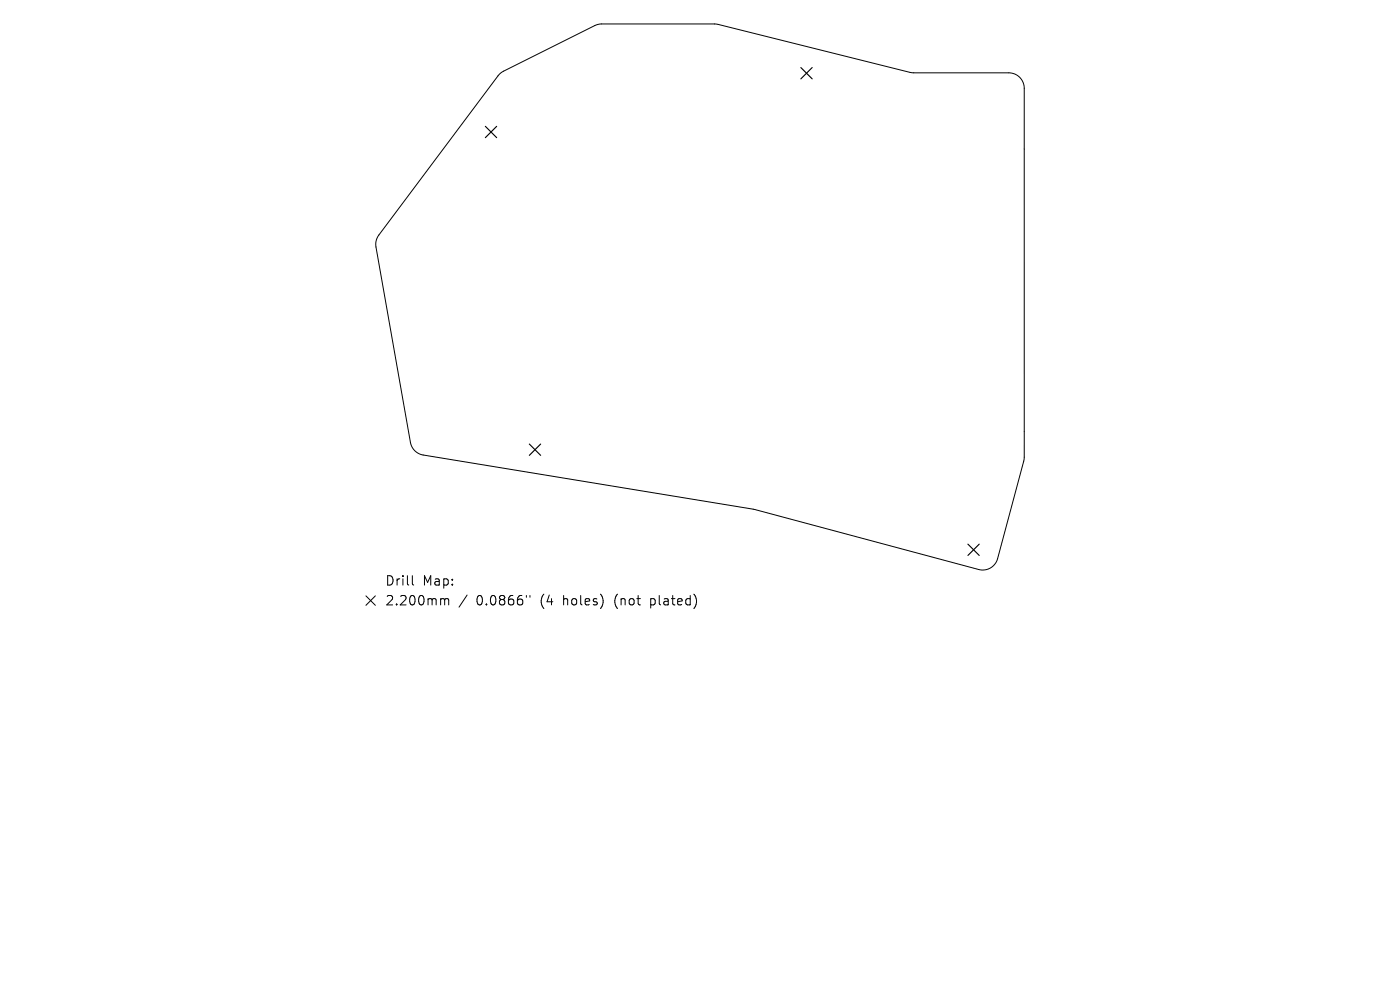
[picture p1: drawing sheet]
<svg xmlns="http://www.w3.org/2000/svg" width="297mm" height="210mm" viewBox="0 0 297 210" stroke-linecap="round" stroke-linejoin="round" font-family="sans-serif">
<defs><g id="words">
<g font-size="2.8">
<text x="81.6" y="124.5">Drill</text>
<text x="89.6" y="124.5">Map:</text>
<text x="81.6" y="128.7">2.200mm</text>
<text x="101.1" y="128.7">0.0866&quot;</text>
<text x="114.8" y="128.7">(4</text>
<text x="119.8" y="128.7">holes)</text>
<text x="130.8" y="128.7">(not</text>
<text x="138.6" y="128.7">plated)</text>
</g>
</g></defs>
<path d="M105.9 15.8l.9-.7 19.4-9.7 1.4-.3h24.5l41.2 10.3 20.7 .1a3.3 3.3 0 0 1 3.3 3.2v78.6l-5.7 21.2a3.3 3.3 0 0 1-4 2.3l-47.8-12.8-70.1-11.5a3.3 3.3 0 0 1-2.6-2.6l-7.3-41.5a3.3 3.3 0 0 1 .6-2.5zM77.6 126.4l2 2M79.6 126.4l-2 2M87.5 122.1v1.7l.3 .3M93.8 127l.4 .1 .1 .2M94.3 127.3l.3-.3 .5 .1 .1 1.2M94.3 127.3v1M99.1 126.2l-1.7 2.6M111.7 126.3v.4M112.4 126.3v.4" fill="none" stroke="#000" stroke-width=".21"/>
<path d="M169.9 14.3l2.4 2.4M172.3 14.3l-2.4 2.4M103 26.8l2.4 2.4M105.4 26.8l-2.4 2.4M112.3 94.2l2.4 2.4M114.7 94.2l-2.4 2.4M205.3 115.4l2.4 2.4M207.7 115.4l-2.4 2.4" fill="none" stroke="#000" stroke-width=".24"/>
<use href="#words"/>
</svg>
